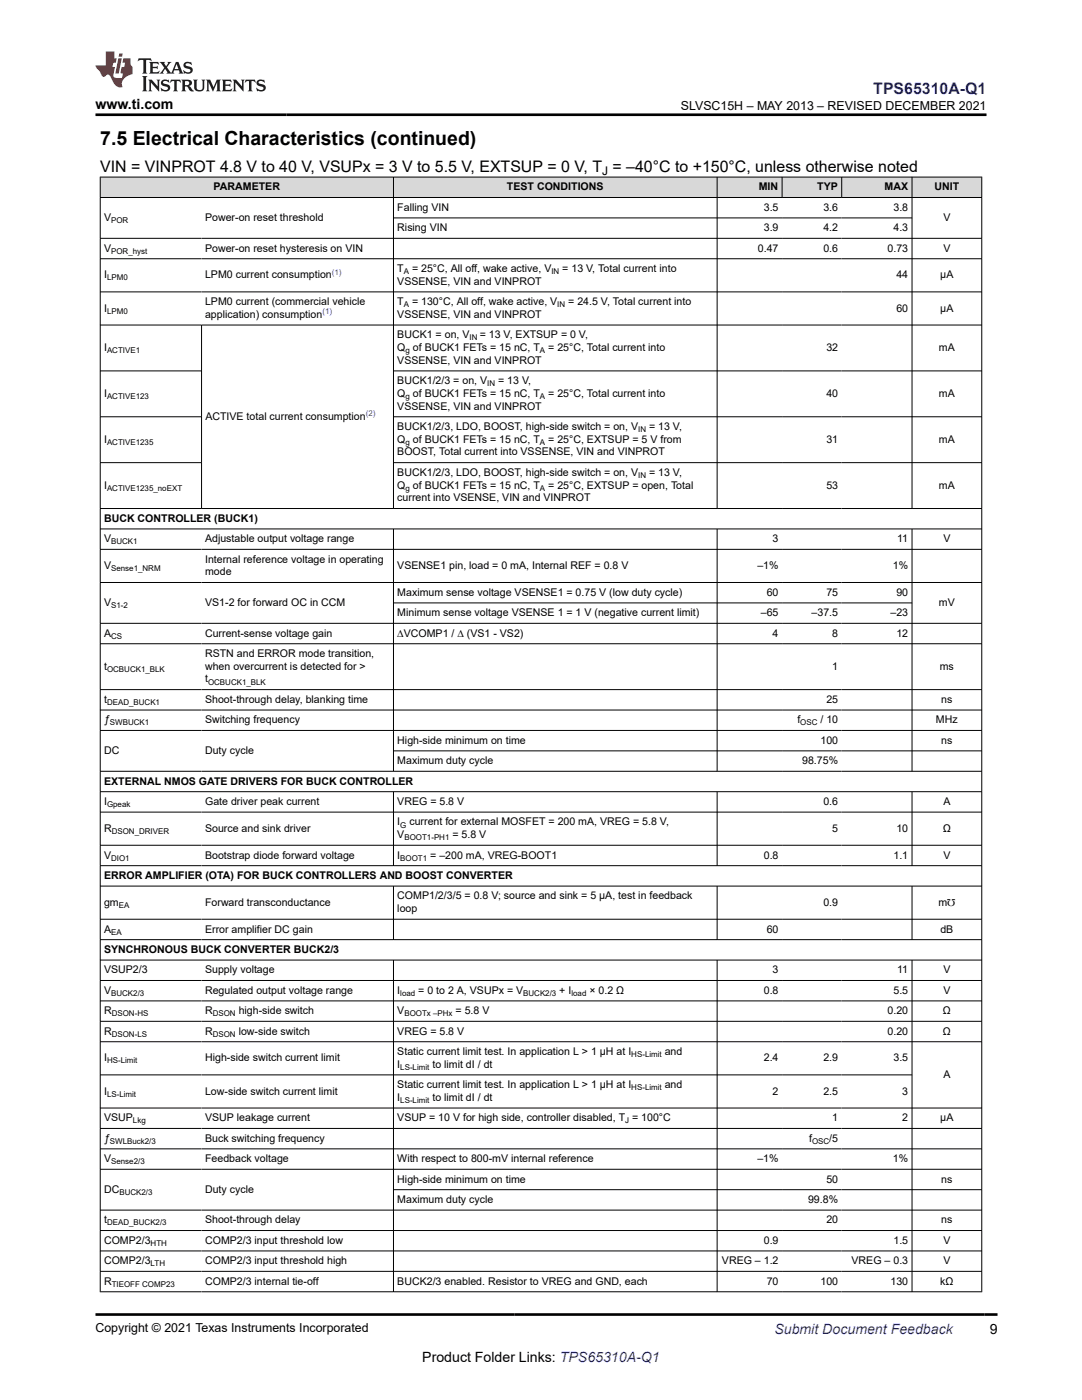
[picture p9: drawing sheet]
<svg xmlns="http://www.w3.org/2000/svg" width="216mm" height="279mm" viewBox="0 0 216 279" stroke-linecap="round" stroke-linejoin="round" font-family="sans-serif">
<defs><g id="words">
<text font-size="3.9" x="20" y="28.8">7.5 Electrical Characteristics (continued)</text>
<text font-size="3.2" fill="#00f" x="174.3" y="18.7">TPS65310A-Q1</text>
<text font-size="3.2" x="20" y="34.3">VIN = VINPROT 4.8 V to 40 V, VSUPx = 3 V to 5.5 V, EXTSUP = 0 V, T = –40°C to +150°C, unless otherwise noted</text>
<g font-size="2.8">
<text x="19" y="21.8">www.ti.com</text>
<text x="197.5" y="266.1">9</text>
<text x="84.3" y="271.7">Product Folder Links: TPS65310A-Q1</text>
</g>
<text font-size="2.8" fill="#00f" x="154.5" y="266.2">Submit Document Feedback</text>
<g font-size="2.5">
<text x="135.9" y="21.9">SLVSC15H – MAY 2013 – REVISED DECEMBER 2021</text>
<text x="19" y="265.9">Copyright © 2021 Texas Instruments Incorporated</text>
</g>
<text font-size="2.4" x="120.1" y="34.9">J</text>
<g font-size="2.1">
<text x="42.6" y="38">PARAMETER</text>
<text x="101.2" y="38">TEST CONDITIONS</text>
<text x="151.4" y="38">MIN</text>
<text x="163.1" y="38">TYP</text>
<text x="176.5" y="38">MAX</text>
<text x="186.5" y="38">UNIT</text>
<text x="20.8" y="44.1">V</text>
<text x="40.9" y="44.1">Power-on reset threshold</text>
<text x="79.3" y="42.1">Falling VIN</text>
<text x="79.3" y="46.1">Rising VIN</text>
<text x="152.4" y="42.1">3.5</text>
<text x="152.4" y="46.1">3.9</text>
<text x="164.3" y="42.1">3.6</text>
<text x="164.3" y="46.1">4.2</text>
<text x="178.3" y="42.1">3.8</text>
<text x="178.3" y="46.1">4.3</text>
<text x="188.2" y="44.1">V</text>
<text x="20.8" y="50.2">V</text>
<text x="40.9" y="50.2">Power-on reset hysteresis on VIN</text>
<text x="151.2" y="50.2">0.47</text>
<text x="164.3" y="50.2">0.6</text>
<text x="177.1" y="50.2">0.73</text>
<text x="188.2" y="50.2">V</text>
<text x="20.8" y="55.6">I</text>
<text x="40.9" y="55.6">LPM0 current consumption</text>
<text x="79.3" y="54.3">T</text>
<text x="79.3" y="56.8">VSSENSE, VIN and VINPROT</text>
<text x="82.2" y="54.3">= 25°C, All off, wake active, V</text>
<text x="112.2" y="54.3">= 13 V, Total current into</text>
<text x="178.9" y="55.6">44</text>
<text x="187.6" y="55.6">μA</text>
<text x="20.8" y="62.2">I</text>
<text x="40.9" y="60.9">LPM0 current (commercial vehicle</text>
<text x="40.9" y="63.4">application) consumption</text>
<text x="79.3" y="60.9">T</text>
<text x="79.3" y="63.4">VSSENSE, VIN and VINPROT</text>
<text x="82.2" y="60.9">= 130°C, All off, wake active, V</text>
<text x="113.4" y="60.9">= 24.5 V, Total current into</text>
<text x="178.9" y="62.2">60</text>
<text x="187.6" y="62.2">μA</text>
<text x="20.8" y="70.1">I</text>
<text x="79.3" y="67.5">BUCK1 = on, V</text>
<text x="79.3" y="70.1">Q of BUCK1 FETs = 15 nC, T</text>
<text x="95.7" y="67.5">= 13 V, EXTSUP = 0 V,</text>
<text x="109.4" y="70.1">= 25°C, Total current into</text>
<text x="164.9" y="70.1">32</text>
<text x="187.4" y="70.1">mA</text>
<text x="79.3" y="76.7">BUCK1/2/3 = on, V</text>
<text x="79.3" y="72.6">VSSENSE, VIN and VINPROT</text>
<text x="99.4" y="76.7">= 13 V,</text>
<text x="20.8" y="79.2">I</text>
<text x="41" y="83.8">ACTIVE total current consumption</text>
<text x="79.3" y="81.7">VSSENSE, VIN and VINPROT</text>
<text x="79.3" y="79.2">Q of BUCK1 FETs = 15 nC, T</text>
<text x="109.4" y="79.2">= 25°C, Total current into</text>
<text x="164.9" y="79.2">40</text>
<text x="187.4" y="79.2">mA</text>
<text x="20.8" y="88.4">I</text>
<text x="79.3" y="85.8">BUCK1/2/3, LDO, BOOST, high-side switch = on, V</text>
<text x="79.3" y="88.4">Q of BUCK1 FETs = 15 nC, T</text>
<text x="109.4" y="88.4">= 25°C, EXTSUP = 5 V from</text>
<text x="129.5" y="85.8">= 13 V,</text>
<text x="164.9" y="88.4">31</text>
<text x="187.4" y="88.4">mA</text>
<text x="79.3" y="95">BUCK1/2/3, LDO, BOOST, high-side switch = on, V</text>
<text x="79.3" y="90.9">BOOST, Total current into VSSENSE, VIN and VINPROT</text>
<text x="129.5" y="95">= 13 V,</text>
<text x="20.8" y="97.5">I</text>
<text x="79.3" y="100.1">current into VSENSE, VIN and VINPROT</text>
<text x="79.3" y="97.5">Q of BUCK1 FETs = 15 nC, T</text>
<text x="109.4" y="97.5">= 25°C, EXTSUP = open, Total</text>
<text x="164.9" y="97.5">53</text>
<text x="187.4" y="97.5">mA</text>
<text x="20.8" y="104.1">BUCK CONTROLLER (BUCK1)</text>
<text x="20.8" y="108.2">V</text>
<text x="20.8" y="113.6">V</text>
<text x="40.9" y="108.2">Adjustable output voltage range</text>
<text x="40.9" y="112.3">Internal reference voltage in operating</text>
<text x="79.3" y="113.6">VSENSE1 pin, load = 0 mA, Internal REF = 0.8 V</text>
<text x="151.1" y="113.6">–1%</text>
<text x="154.2" y="108.2">3</text>
<text x="178.2" y="113.6">1%</text>
<text x="179" y="108.2">11</text>
<text x="188.2" y="108.2">V</text>
<text x="40.9" y="114.8">mode</text>
<text x="79.3" y="118.9">Maximum sense voltage VSENSE1 = 0.75 V (low duty cycle)</text>
<text x="153" y="118.9">60</text>
<text x="164.9" y="118.9">75</text>
<text x="178.9" y="118.9">90</text>
<text x="20.8" y="120.9">V</text>
<text x="40.9" y="120.9">VS1-2 for forward OC in CCM</text>
<text x="79.3" y="123">Minimum sense voltage VSENSE 1 = 1 V (negative current limit)</text>
<text x="151.8" y="123">–65</text>
<text x="161.9" y="123">–37.5</text>
<text x="177.7" y="123">–23</text>
<text x="187.4" y="120.9">mV</text>
<text x="20.8" y="127">A</text>
<text x="40.9" y="127">Current-sense voltage gain</text>
<text x="40.9" y="131.1">RSTN and ERROR mode transition,</text>
<text x="79.3" y="127">∆VCOMP1 / ∆ (VS1 - VS2)</text>
<text x="154.2" y="127">4</text>
<text x="166.1" y="127">8</text>
<text x="178.9" y="127">12</text>
<text x="20.8" y="133.7">t</text>
<text x="40.9" y="133.7">when overcurrent is detected for &gt;</text>
<text x="40.9" y="136.2">t</text>
<text x="166.1" y="133.7">1</text>
<text x="187.5" y="133.7">ms</text>
<text x="20.8" y="140.3">t</text>
<text x="40.9" y="140.3">Shoot-through delay, blanking time</text>
<text x="164.9" y="140.3">25</text>
<text x="187.8" y="140.3">ns</text>
<text x="20.8" y="144.3">ƒ</text>
<text x="40.9" y="144.3">Switching frequency</text>
<text x="79.3" y="148.4">High-side minimum on time</text>
<text x="159.1" y="144.3">f</text>
<text x="163.7" y="148.4">100</text>
<text x="163.7" y="144.3">/ 10</text>
<text x="186.8" y="144.3">MHz</text>
<text x="187.8" y="148.4">ns</text>
<text x="20.8" y="150.5">DC</text>
<text x="40.9" y="150.5">Duty cycle</text>
<text x="79.3" y="152.5">Maximum duty cycle</text>
<text x="160.1" y="152.5">98.75%</text>
<text x="20.8" y="156.6">EXTERNAL NMOS GATE DRIVERS FOR BUCK CONTROLLER</text>
<text x="20.8" y="160.6">I</text>
<text x="40.9" y="160.6">Gate driver peak current</text>
<text x="79.3" y="160.6">VREG = 5.8 V</text>
<text x="164.3" y="160.6">0.6</text>
<text x="188.2" y="160.6">A</text>
<text x="20.8" y="166">R</text>
<text x="40.9" y="166">Source and sink driver</text>
<text x="79.3" y="164.7">I</text>
<text x="79.3" y="167.3">V</text>
<text x="81.7" y="164.7">current for external MOSFET = 200 mA, VREG = 5.8 V,</text>
<text x="90.3" y="167.3">= 5.8 V</text>
<text x="166.1" y="166">5</text>
<text x="178.9" y="166">10</text>
<text x="188.1" y="166">Ω</text>
<text x="20.8" y="171.3">V</text>
<text x="40.9" y="171.3">Bootstrap diode forward voltage</text>
<text x="79.3" y="171.3">I</text>
<text x="85.8" y="171.3">= –200 mA, VREG-BOOT1</text>
<text x="152.4" y="171.3">0.8</text>
<text x="178.3" y="171.3">1.1</text>
<text x="188.2" y="171.3">V</text>
<text x="20.8" y="175.4">ERROR AMPLIFIER (OTA) FOR BUCK CONTROLLERS AND BOOST CONVERTER</text>
<text x="79.3" y="179.5">COMP1/2/3/5 = 0.8 V; source and sink = 5 µA, test in feedback</text>
<text x="20.8" y="180.8">gm</text>
<text x="40.9" y="180.8">Forward transconductance</text>
<text x="79.3" y="182">loop</text>
<text x="164.3" y="180.8">0.9</text>
<text x="187.2" y="180.8">m℧</text>
<text x="20.8" y="186.1">A</text>
<text x="20.8" y="190.2">SYNCHRONOUS BUCK CONVERTER BUCK2/3</text>
<text x="40.9" y="186.1">Error amplifier DC gain</text>
<text x="153" y="186.1">60</text>
<text x="187.6" y="186.1">dB</text>
<text x="20.8" y="194.2">VSUP2/3</text>
<text x="40.9" y="194.2">Supply voltage</text>
<text x="154.2" y="194.2">3</text>
<text x="179" y="194.2">11</text>
<text x="188.2" y="194.2">V</text>
<text x="20.8" y="198.3">V</text>
<text x="20.8" y="202.4">R</text>
<text x="40.9" y="198.3">Regulated output voltage range</text>
<text x="40.9" y="202.4">R</text>
<text x="47.6" y="202.4">high-side switch</text>
<text x="79.3" y="198.3">I</text>
<text x="79.3" y="202.4">V</text>
<text x="83.5" y="198.3">= 0 to 2 A, VSUPx = V</text>
<text x="90.9" y="202.4">= 5.8 V</text>
<text x="111.6" y="198.3">+ I</text>
<text x="117.6" y="198.3">× 0.2 Ω</text>
<text x="152.4" y="198.3">0.8</text>
<text x="177.1" y="202.4">0.20</text>
<text x="178.3" y="198.3">5.5</text>
<text x="188.2" y="202.4">Ω</text>
<text x="188.2" y="198.3">V</text>
<text x="20.8" y="206.5">R</text>
<text x="40.9" y="206.5">R</text>
<text x="47.6" y="206.5">low-side switch</text>
<text x="79.3" y="206.5">VREG = 5.8 V</text>
<text x="177.1" y="206.5">0.20</text>
<text x="188.2" y="206.5">Ω</text>
<text x="20.8" y="211.8">I</text>
<text x="40.9" y="211.8">High-side switch current limit</text>
<text x="79.3" y="210.5">Static current limit test. In application L &gt; 1 µH at I</text>
<text x="79.3" y="213.1">I</text>
<text x="86.3" y="213.1">to limit dI / dt</text>
<text x="132.6" y="210.5">and</text>
<text x="152.4" y="211.8">2.4</text>
<text x="164.3" y="211.8">2.9</text>
<text x="178.3" y="211.8">3.5</text>
<text x="188.2" y="215.1">A</text>
<text x="20.8" y="218.4">I</text>
<text x="40.9" y="218.4">Low-side switch current limit</text>
<text x="79.3" y="217.2">Static current limit test. In application L &gt; 1 µH at I</text>
<text x="79.3" y="219.7">I</text>
<text x="86.3" y="219.7">to limit dI / dt</text>
<text x="132.6" y="217.2">and</text>
<text x="154.2" y="218.4">2</text>
<text x="164.3" y="218.4">2.5</text>
<text x="180" y="218.4">3</text>
<text x="20.8" y="223.8">VSUP</text>
<text x="20.8" y="227.9">ƒ</text>
<text x="40.9" y="223.8">VSUP leakage current</text>
<text x="40.9" y="227.9">Buck switching frequency</text>
<text x="79.3" y="223.8">VSUP = 10 V for high side, controller disabled, T = 100°C</text>
<text x="161.5" y="227.9">f</text>
<text x="165.5" y="227.9">/5</text>
<text x="166.1" y="223.8">1</text>
<text x="180" y="223.8">2</text>
<text x="187.6" y="223.8">µA</text>
<text x="20.8" y="231.9">V</text>
<text x="40.9" y="231.9">Feedback voltage</text>
<text x="79.3" y="231.9">With respect to 800-mV internal reference</text>
<text x="151.1" y="231.9">–1%</text>
<text x="178.2" y="231.9">1%</text>
<text x="20.8" y="238">DC</text>
<text x="40.9" y="238">Duty cycle</text>
<text x="79.3" y="236">High-side minimum on time</text>
<text x="164.9" y="236">50</text>
<text x="187.8" y="236">ns</text>
<text x="20.8" y="244.2">t</text>
<text x="40.9" y="244.2">Shoot-through delay</text>
<text x="79.3" y="240.1">Maximum duty cycle</text>
<text x="161.2" y="240.1">99.8%</text>
<text x="164.9" y="244.2">20</text>
<text x="187.8" y="244.2">ns</text>
<text x="20.8" y="248.2">COMP2/3</text>
<text x="40.9" y="248.2">COMP2/3 input threshold low</text>
<text x="152.4" y="248.2">0.9</text>
<text x="178.3" y="248.2">1.5</text>
<text x="188.2" y="248.2">V</text>
<text x="20.8" y="252.3">COMP2/3</text>
<text x="20.8" y="256.4">R</text>
<text x="40.9" y="252.3">COMP2/3 input threshold high</text>
<text x="40.9" y="256.4">COMP2/3 internal tie-off</text>
<text x="79.3" y="256.4">BUCK2/3 enabled. Resistor to VREG and GND, each</text>
<text x="144.1" y="252.3">VREG – 1.2</text>
<text x="153" y="256.4">70</text>
<text x="163.7" y="256.4">100</text>
<text x="169.9" y="252.3">VREG – 0.3</text>
<text x="177.7" y="256.4">130</text>
<text x="187.6" y="256.4">kΩ</text>
<text x="188.2" y="252.3">V</text>
</g>
<g font-size="1.6">
<text x="22.2" y="44.5">POR</text>
<text x="22.2" y="50.6">POR_hyst</text>
<text x="21.4" y="56">LPM0</text>
<text x="80.6" y="54.7">A</text>
<text x="110" y="54.7">IN</text>
<text x="21.4" y="62.6">LPM0</text>
<text x="80.6" y="61.3">A</text>
<text x="111.2" y="61.3">IN</text>
<text x="21.4" y="70.5">ACTIVE1</text>
<text x="80.9" y="70.5">g</text>
<text x="93.7" y="67.9">IN</text>
<text x="107.7" y="70.5">A</text>
<text x="97.2" y="77.1">IN</text>
<text x="21.4" y="79.6">ACTIVE123</text>
<text x="80.9" y="79.6">g</text>
<text x="107.8" y="79.6">A</text>
<text x="21.4" y="88.8">ACTIVE1235</text>
<text x="80.9" y="88.8">g</text>
<text x="107.8" y="88.8">A</text>
<text x="127.3" y="86.2">IN</text>
<text x="127.3" y="95.4">IN</text>
<text x="21.4" y="97.9">ACTIVE1235_noEXT</text>
<text x="80.9" y="97.9">g</text>
<text x="107.8" y="97.9">A</text>
<text x="22.2" y="108.6">BUCK1</text>
<text x="22.2" y="114">Sense1_NRM</text>
<text x="22.2" y="121.4">S1-2</text>
<text x="22.2" y="127.5">CS</text>
<text x="21.4" y="134.1">OCBUCK1_BLK</text>
<text x="41.5" y="136.6">OCBUCK1_BLK</text>
<text x="21.4" y="140.7">DEAD_BUCK1</text>
<text x="21.9" y="144.8">SWBUCK1</text>
<text x="159.7" y="144.8">OSC</text>
<text x="21.4" y="161.1">Gpeak</text>
<text x="22.3" y="166.4">DSON_DRIVER</text>
<text x="79.9" y="165.1">G</text>
<text x="80.7" y="167.7">BOOT1-PH1</text>
<text x="22.2" y="171.8">DIO1</text>
<text x="79.9" y="171.8">BOOT1</text>
<text x="23.7" y="181.2">EA</text>
<text x="22.2" y="186.5">EA</text>
<text x="22.2" y="198.7">BUCK2/3</text>
<text x="22.3" y="202.8">DSON-HS</text>
<text x="42.5" y="202.8">DSON</text>
<text x="79.9" y="198.7">load</text>
<text x="80.7" y="202.8">BOOTx –PHx</text>
<text x="104.4" y="198.7">BUCK2/3</text>
<text x="114" y="198.7">load</text>
<text x="22.3" y="206.9">DSON-LS</text>
<text x="42.5" y="206.9">DSON</text>
<text x="21.4" y="212.2">HS-Limit</text>
<text x="79.9" y="213.5">LS-Limit</text>
<text x="126" y="211">HS-Limit</text>
<text x="21.4" y="218.9">LS-Limit</text>
<text x="79.9" y="220.1">LS-Limit</text>
<text x="126" y="217.6">HS-Limit</text>
<text x="26.5" y="224.2">Lkg</text>
<text x="124.8" y="224.2">J</text>
<text x="21.9" y="228.3">SWLBuck2/3</text>
<text x="22.2" y="232.3">Sense2/3</text>
<text x="162" y="228.3">OSC</text>
<text x="23.8" y="238.5">BUCK2/3</text>
<text x="21.4" y="244.6">DEAD_BUCK2/3</text>
<text x="30.1" y="248.6">HTH</text>
<text x="22.3" y="256.8">TIEOFF COMP23</text>
<text x="30.1" y="252.7">LTH</text>
</g>
<g font-size="1.6" fill="#00f">
<text x="66.2" y="54.8">(1)</text>
<text x="64.3" y="62.7">(1)</text>
<text x="73" y="83.1">(2)</text>
</g>
</g></defs>
<g fill="#d8d8d8">
<path d="M20 35.3h175.9v4.1h-175.9z" fill-rule="evenodd"/>
<path d="M20.1 35.4h58.4v4h-58.4z" fill-rule="evenodd"/>
<path d="M78.6 35.4h64.4v4h-64.4z" fill-rule="evenodd"/>
<path d="M143.2 35.4h12.8v4h-12.8z" fill-rule="evenodd"/>
<path d="M156.1 35.4h11.8v4h-11.8z" fill-rule="evenodd"/>
<path d="M168 35.4h13.9v4h-13.9z" fill-rule="evenodd"/>
<path d="M182 35.4h13.8v4h-13.8z" fill-rule="evenodd"/>
</g>
<g fill="none" stroke="#000" stroke-width=".2">
<path d="M19.9 35.3h176.1M19.9 39.4h176.1M20 35.3v222.6M78.5 35.3v66.2M143.1 35.3v66.2M156.1 35.3v4.2M168 35.3v4.2M182 35.3v66.2M195.9 35.3v222.6M19.9 47.6h176.1M19.9 51.6h176.1M19.9 58.3h176.1"/>
<path d="M78.5 43.5h103.5M19.9 64.9h176.1M19.9 74h20.4M40.2 64.9v36.6M78.5 74h117.5M19.9 83.2h20.4M19.9 92.3h20.4M78.5 83.2h117.5M78.5 92.3h117.5M19.9 101.5h176.1M19.9 105.6h176.1M19.9 109.6h176.1"/>
<path d="M19.9 116.2h176.1M78.5 105.6v48.4M143.1 105.6v48.4M182 105.6v48.4M19.9 124.4h176.1M19.9 128.5h176.1M19.9 137.6h176.1M78.5 120.3h103.5M19.9 141.7h176.1M19.9 145.8h176.1M19.9 158h176.1M78.5 158v14.8"/>
<path d="M78.5 149.9h117.5M143.1 158v14.8M182 158v14.8M196 153.9h-176.1M19.9 162.1h176.1M19.9 168.7h176.1M19.9 172.8h176.1M19.9 176.8h176.1M78.5 176.8v10.8M143.1 176.8v10.8M182 176.8v10.8M19.9 183.5h176.1"/>
<path d="M19.9 187.5h176.1M19.9 191.6h176.1M19.9 195.7h176.1M19.9 199.8h176.1M78.5 191.6v66.3M143.1 191.6v66.3M182 191.6v66.3M19.9 203.8h176.1M19.9 207.9h176.1M19.9 214.5h162.1M19.9 221.1h176.1M19.9 225.2h176.1"/>
<path d="M19.9 229.3h176.1M19.9 233.4h176.1M78.5 237.4h117.5M19.9 241.5h176.1M19.9 245.6h176.1M19.9 249.7h176.1M19.9 253.7h176.1M19.9 257.8h176.1"/>
</g>
<path d="M27.7 11.6l-.2 .6 .5-.2h.6v.1v2.2l-.2 .4h1l-.2-.4v-2.2v-.1h.5l.5 .2-.1-.6zM29.8 12.4l.2 .3v1.6l-.2 .4h1.9l.1-.6a1.08 1.08 0 0 1-1.3 .2v-.7h.6l.4 .2v-.7l-.4 .2h-.6v-.5l.2-.2a1 1 0 0 1 1 .3l-.1-.5zM31.8 12.4l1 1.1-1 1.2h.9l-.2-.2 .4-.8 .5 .8-.2 .2h1.6l-.2-.2 .1-.5h1l.1 .5-.1 .2h.9l-.2-.4-.8-1.9h-.5l-1 2.1-.8-1.1 .9-1h-.8l.2 .2-.5 .6-.3-.6 .1-.2zM35.2 12.8l.4 1h-.8zM36.8 12.5a.65 .65 0 0 0-.2 .7 .65 .65 0 0 0 .6 .5l.7 .1 .1 .3a.79 .79 0 0 1-.7 .4 .79 .79 0 0 1-.7-.5l.1 .7 .2-.1a.93 .93 0 0 0 1.1 0 .93 .93 0 0 0 .4-.9 1.46 1.46 0 0 0-1.2-.6l-.1-.3a1.09 1.09 0 0 1 1.2 .2l-.2-.6-.1 .1-.6-.2zM28.4 15.2l.2 .4v2.2l-.2 .4h1l-.2-.4v-2.2l.2-.4zM29.6 15.9l.2 .4v1.5l-.2 .4h.8l-.3-.4v-1.3l1.7 1.8v-2l.2-.4h-.8l.2 .2 .1 1.1-1.2-1.3zM32.3 16a.65 .65 0 0 0-.2 .8 .65 .65 0 0 0 .7 .4l.6 .2 .1 .2a.79 .79 0 0 1-.7 .4 .79 .79 0 0 1-.7-.5l.1 .7 .2-.1a.93 .93 0 0 0 1.1 .1 .93 .93 0 0 0 .4-1 1.46 1.46 0 0 0-1.2-.5l-.1-.4a1.09 1.09 0 0 1 1.2 .2l-.2-.6-.1 .1-.6-.1zM34.1 15.9l-.1 .6a.63 .63 0 0 1 .7-.3l.1 1.6-.3 .4h1l-.2-.4v-1.6a.66 .66 0 0 1 .8 .3l-.1-.6zM36.2 15.9l.2 .4v1.5l-.2 .4h.9l-.2-.2v-.7h.5l.1 .2a.79 .79 0 0 0 1.2 .6l-1-.9a.61 .61 0 0 0 .6-.6 .61 .61 0 0 0-.5-.7zM36.9 16.2h.2a.47 .47 0 0 1 .5 .1 .47 .47 0 0 1 .1 .5l-.2 .1-.6 .1zM38.5 15.9l.2 .2a2.27 2.27 0 0 0 .4 2 1.04 1.04 0 0 0 1.7-.7v-1.3l.2-.2h-.8l.2 .4v1.1a.6 .6 0 0 1-.6 .6 .6 .6 0 0 1-.6-.6v-1.1l.3-.4zM41.1 15.9l.2 .4v1.5l-.2 .4h.7l-.2-.4v-1.4l.9 1.9 .8-1.9v1.4l-.2 .4h1l-.3-.4v-1.5l.3-.4h-.8l-.7 1.5-.7-1.5zM44.3 15.9l.2 .4v1.5l-.2 .4h1.9l.1-.6a1.09 1.09 0 0 1-1.3 .2v-.7h.6l.4 .2v-.6l-.4 .2h-.6v-.6l.2-.1a1.01 1.01 0 0 1 1 .3l-.1-.6zM46.4 15.9l.3 .4v1.5l-.3 .4h.8l-.2-.4v-1.3l1.6 1.8v-2l.2-.4h-.7l.2 .2v1.1l-1.2-1.3zM49 15.9l-.1 .6a.63 .63 0 0 1 .8-.3v1.6l-.3 .4h1l-.2-.4v-1.6a.66 .66 0 0 1 .8 .3l-.1-.6zM51.4 16a.65 .65 0 0 0-.2 .8 .65 .65 0 0 0 .6 .4l.6 .2 .2 .2a.79 .79 0 0 1-.8 .4 .79 .79 0 0 1-.6-.5l.1 .7 .2-.1a.93 .93 0 0 0 1 .1 .93 .93 0 0 0 .5-1 1.46 1.46 0 0 0-1.3-.5l-.1-.4a1.09 1.09 0 0 1 1.3 .2l-.2-.6-.2 .1-.5-.1z" fill="#231f20"/>
<path d="M21.1 10.3v2.7h-2.1l.1 .4 .9 1a.95 .95 0 0 0 .9 .9 .59 .59 0 0 1 .6-.4 .59 .59 0 0 1 .5 .3l.4 .8a1.59 1.59 0 0 0 2.1 1.4 1.61 1.61 0 0 1 1-2.3l1-.3-.1-1.5a1.59 1.59 0 0 1-.4-1.7h-1.4l-.2 .9h.5l-.1 .9h-.5l-.2 .9v.3l.4 .1-.2 .9h-.6a.73 .73 0 0 1-1.1-.7l.3-1.5h-.5l.2-.9h.5l.2-.9h-.5v-1.3zM23.6 11.6l-.6 3.1h.7l.6-3.1zM23.8 10.7l-.1 .6h.7l.1-.6z" fill="#ed1c24"/>
<path d="M19 22.9h177.8M19 262.3h180" fill="none" stroke="#000" stroke-width=".53"/>
<use href="#words"/>
</svg>
